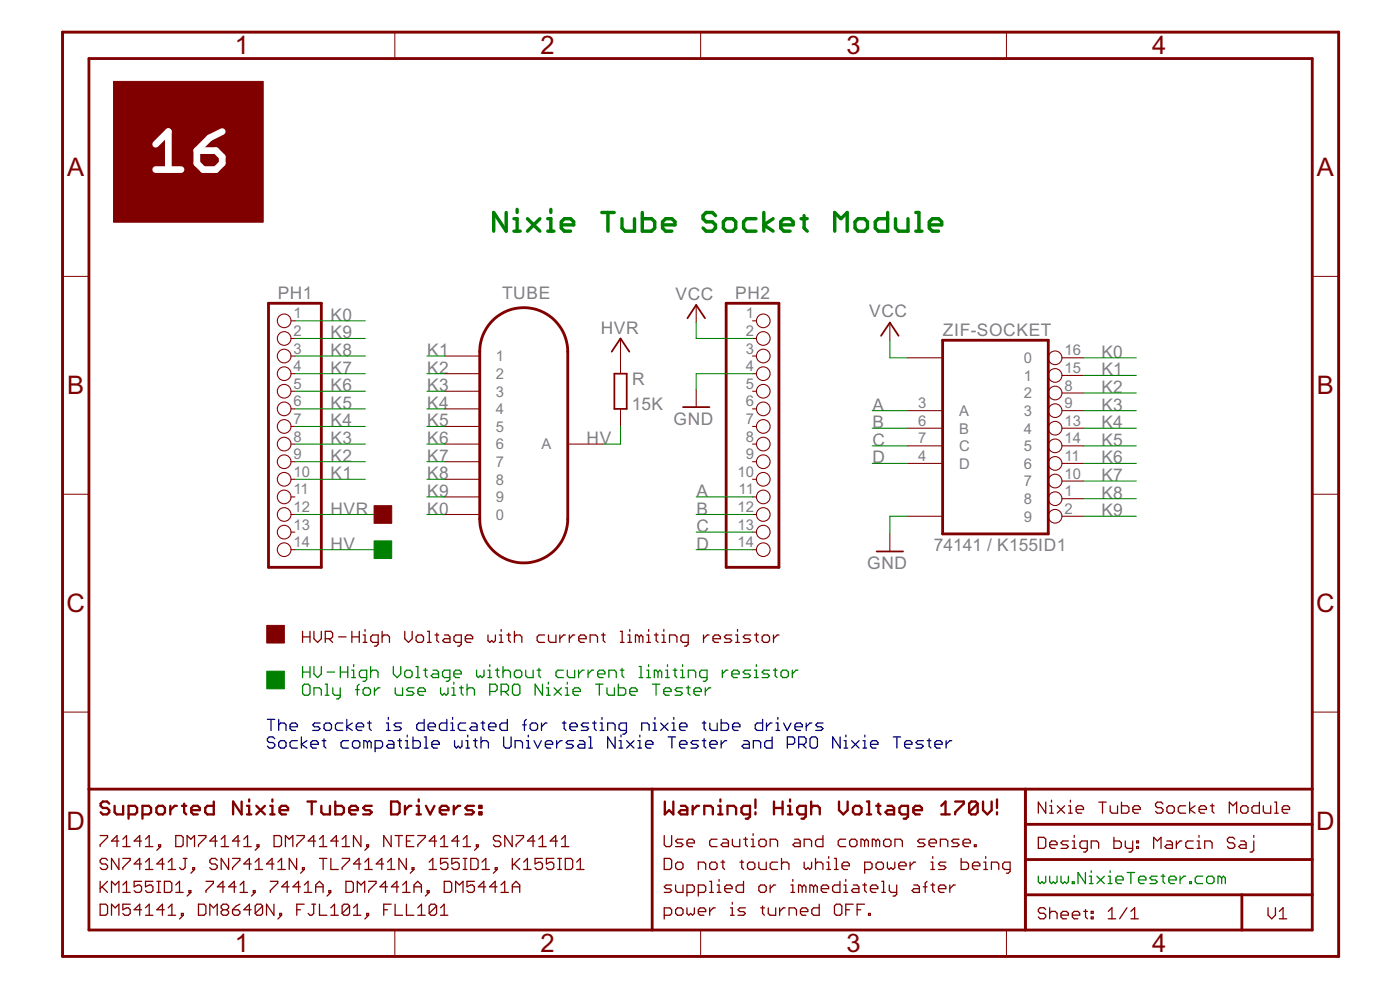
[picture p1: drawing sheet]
<svg xmlns="http://www.w3.org/2000/svg" width="420mm" height="297mm" viewBox="0 0 420 297" stroke-linecap="round" stroke-linejoin="round" font-family="sans-serif">
<defs><g id="words">
<g font-size="8.6" fill="#800000">
<text x="70.5" y="16.3">1</text>
<text x="162.3" y="16.3">2</text>
<text x="254" y="16.3">3</text>
<text x="345.8" y="16.3">4</text>
<text x="20.2" y="53">A</text>
<text x="395.2" y="53">A</text>
<text x="20.2" y="118.3">B</text>
<text x="395.2" y="118.3">B</text>
<text x="20" y="183.7">C</text>
<text x="395" y="183.7">C</text>
<text x="20" y="249.1">D</text>
<text x="395" y="249.1">D</text>
<text x="70.5" y="285.7">1</text>
<text x="162.3" y="285.7">2</text>
<text x="254" y="285.7">3</text>
<text x="345.8" y="285.7">4</text>
</g>
<g font-size="5.8" fill="#808080">
<text x="83.3" y="89.7">PH1</text>
<text x="150.7" y="89.7">TUBE</text>
<text x="202.7" y="89.9">VCC</text>
<text x="220.7" y="89.7">PH2</text>
<text x="260.8" y="95.2">VCC</text>
<text x="99.2" y="101.5">K9</text>
<text x="99.2" y="96.3">K0</text>
<text x="180.3" y="100.2">HVR</text>
<text x="283" y="100.8">ZIF-SOCKET</text>
<text x="99.2" y="106.8">K8</text>
<text x="128.2" y="106.8">K1</text>
<text x="330.5" y="107.4">K0</text>
<text x="99.2" y="112.1">K7</text>
<text x="128.2" y="112.1">K2</text>
<text x="330.5" y="112.6">K1</text>
<text x="99.2" y="117.4">K6</text>
<text x="128.2" y="117.4">K3</text>
<text x="189.8" y="115.6">R</text>
<text x="330.5" y="117.9">K2</text>
<text x="99.2" y="122.7">K5</text>
<text x="128.2" y="122.7">K4</text>
<text x="189.7" y="122.9">15K</text>
<text x="261.9" y="123.2">A</text>
<text x="330.5" y="123.2">K3</text>
<text x="99.2" y="128">K4</text>
<text x="128.2" y="128">K5</text>
<text x="202.1" y="127.4">GND</text>
<text x="261.9" y="128.5">B</text>
<text x="330.5" y="128.5">K4</text>
<text x="99.2" y="133.2">K3</text>
<text x="128.2" y="133.2">K6</text>
<text x="176" y="133.2">HV</text>
<text x="261.9" y="133.8">C</text>
<text x="330.5" y="133.8">K5</text>
<text x="99.2" y="143.8">K1</text>
<text x="99.2" y="138.5">K2</text>
<text x="128.2" y="138.5">K7</text>
<text x="128.2" y="143.8">K8</text>
<text x="261.9" y="139.1">D</text>
<text x="330.5" y="139.1">K6</text>
<text x="128.2" y="149.1">K9</text>
<text x="209" y="149.1">A</text>
<text x="330.5" y="144.3">K7</text>
<text x="330.5" y="149.6">K8</text>
<text x="99.2" y="154.4">HVR</text>
<text x="128.2" y="154.4">K0</text>
<text x="209" y="154.4">B</text>
<text x="330.5" y="154.9">K9</text>
<text x="209" y="159.7">C</text>
<text x="99.2" y="164.9">HV</text>
<text x="209" y="164.9">D</text>
<text x="280.3" y="165.5">74141 / K155ID1</text>
<text x="260.3" y="170.7">GND</text>
</g>
<g font-size="5" fill="#808080">
<text x="88.1" y="95.5">1</text>
<text x="223.8" y="95.5">1</text>
<text x="88.1" y="100.8">2</text>
<text x="223.8" y="100.8">2</text>
<text x="88.1" y="106.1">3</text>
<text x="223.8" y="106.1">3</text>
<text x="319.5" y="106.6">16</text>
<text x="88.1" y="111.4">4</text>
<text x="148.8" y="108.4">1</text>
<text x="148.8" y="113.7">2</text>
<text x="223.8" y="111.4">4</text>
<text x="307.3" y="109">0</text>
<text x="319.5" y="111.9">15</text>
<text x="88.1" y="116.7">5</text>
<text x="148.8" y="119">3</text>
<text x="223.8" y="116.7">5</text>
<text x="307.3" y="114.2">1</text>
<text x="307.3" y="119.5">2</text>
<text x="319.5" y="117.2">8</text>
<text x="88.1" y="121.9">6</text>
<text x="148.8" y="124.3">4</text>
<text x="223.8" y="121.9">6</text>
<text x="275.6" y="122.5">3</text>
<text x="287.8" y="124.8">A</text>
<text x="307.3" y="124.8">3</text>
<text x="319.5" y="122.5">9</text>
<text x="88.1" y="127.2">7</text>
<text x="148.8" y="129.5">5</text>
<text x="223.8" y="127.2">7</text>
<text x="275.6" y="127.7">6</text>
<text x="287.8" y="130.1">B</text>
<text x="307.3" y="130.1">4</text>
<text x="319.5" y="127.7">13</text>
<text x="88.1" y="132.5">8</text>
<text x="88.1" y="137.8">9</text>
<text x="148.8" y="134.8">6</text>
<text x="162.5" y="134.8">A</text>
<text x="223.8" y="132.5">8</text>
<text x="223.8" y="137.8">9</text>
<text x="275.6" y="133">7</text>
<text x="287.8" y="135.4">C</text>
<text x="307.3" y="135.4">5</text>
<text x="319.5" y="133">14</text>
<text x="88.1" y="143.1">10</text>
<text x="148.8" y="140.1">7</text>
<text x="221.3" y="143.1">10</text>
<text x="275.6" y="138.3">4</text>
<text x="287.8" y="140.6">D</text>
<text x="307.3" y="140.6">6</text>
<text x="319.5" y="138.3">11</text>
<text x="319.5" y="143.6">10</text>
<text x="88.1" y="148.4">11</text>
<text x="148.8" y="145.4">8</text>
<text x="221.7" y="148.4">11</text>
<text x="307.3" y="145.9">7</text>
<text x="319.5" y="148.9">1</text>
<text x="88.1" y="153.6">12</text>
<text x="148.8" y="156">0</text>
<text x="148.8" y="150.7">9</text>
<text x="221.3" y="153.6">12</text>
<text x="307.3" y="151.2">8</text>
<text x="319.5" y="154.2">2</text>
<text x="88.1" y="158.9">13</text>
<text x="221.3" y="158.9">13</text>
<text x="307.3" y="156.5">9</text>
<text x="88.1" y="164.2">14</text>
<text x="221.3" y="164.2">14</text>
</g>
</g></defs>
<g fill="#800000" stroke="#800000" stroke-width=".3">
<path d="M112.3 151.7h5.3v5.3h-5.3z"/>
<path d="M80.1 187.6h5.2v5.3h-5.2z"/>
<path d="M34.1 24.4h44.9v42.3h-44.9z"/>
</g>
<g fill="none" stroke="#800000" stroke-width=".38">
<path d="M90.8 189.4v3.3M90.8 191.1h2.2M93 189.4v3.3M94.2 189.4v2.2l1.1 1.1 1.1-1.1v-2.2M97.6 191.6h1.7l.5-.5v-1.1l-.5-.6h-1.7v3.3M98.7 191.6l1.1 1.1M101.6 191.1h2.2M105.6 191.1h2.2M105.6 189.4v3.3M107.8 189.4v3.3M109 190.5h.6v2.2M109 192.7h1.1"/>
<path d="M109.6 188.9v.5M113.5 192.7h-1.7l-.5-.5v-1.1l.5-.6h1.7v2.8l-.6 .6h-.5M114.7 191.1l.5-.6h1.1l.6 .6v1.6M114.7 189.4v3.3M121.5 189.4v2.2l1.1 1.1 1.1-1.1v-2.2M125.4 190.5h1.2l.5 .6v1.1l-.5 .5h-1.2l-.5-.5v-1.1zM128.3 189.4h.5v3.3M128.3 192.7h1.1M130.6 190.5h1.1M131.1 190v2.2l.6 .5M133.4 190.5h1.1l.5 .6v1.6h-1.6l-.6-.5 .6-.6h1.6M138.5 192.7h-1.7l-.6-.5v-1.1l.6-.6h1.7v2.8l-.6 .6h-.5"/>
<path d="M139.6 191.6h2.3v-.5l-.6-.6h-1.1l-.6 .6v1.1l.6 .5h1.1M146.5 190.5v1.7l.5 .5 .6-.5 .5 .5 .6-.5v-1.7M149.9 190.5h.5v2.2M149.9 192.7h1.1M150.4 188.9v.5M152.1 190.5h1.1M152.7 190v2.2l.5 .5M154.4 191.1l.5-.6h1.2l.5 .6v1.6M154.4 189.4v3.3M163.4 190.5h-1.6l-.6 .6v1.1l.6 .5h1.6M164.6 190.5v1.7l.6 .5h1.6v-2.2M168 190.5v2.2"/>
<path d="M169.7 190.5h-.6l-1.1 1.1M170.9 190.5v2.2M172.5 190.5h-.5l-1.1 1.1M173.7 191.6h2.2v-.5l-.6-.6h-1.1l-.5 .6v1.1l.5 .5h1.1M177.1 192.7v-2.2h1.7l.5 .6v1.6M180.5 190.5h1.1M181.1 190v2.2l.5 .5M186.2 189.4h.5v3.3M186.2 192.7h1.1M188.4 190.5h.6v2.2M188.4 192.7h1.1M189 188.9v.5"/>
<path d="M191.8 191.1l-.5-.6h-.6v2.2M191.8 191.1v1.6M191.8 191.1l.6-.6 .5 .6v1.6M194.1 190.5h.6v2.2M194.1 192.7h1.1M194.7 188.9v.5M196.4 190.5h1.1M196.9 190v2.2l.6 .5M198.6 190.5h.6v2.2M198.6 192.7h1.2M199.2 188.9v.5M200.9 192.7v-2.2h1.7l.6 .6v1.6"/>
<path d="M206.5 192.7h-1.6l-.6-.5v-1.1l.6-.6h1.6v2.8l-.5 .6h-.6M211.1 190.5v2.2M212.8 190.5h-.5l-1.2 1.1M214 191.6h2.2v-.5l-.6-.6h-1.1l-.5 .6v1.1l.5 .5h1.1M219.6 190.5h-1.7l-.5 .6 .5 .5h1.2l.5 .6-.5 .5h-1.7M220.8 190.5h.5v2.2M220.8 192.7h1.1M221.3 188.9v.5M225.3 190.5h-1.7l-.5 .6 .5 .5h1.1l.6 .6-.6 .5h-1.6M226.5 190.5h1.1M227 190v2.2l.6 .5M228.7 191.1l.6-.6h1.1l.5 .6v1.1l-.5 .5h-1.1l-.6-.5z"/>
<path d="M232.1 190.5v2.2M233.8 190.5h-.5l-1.2 1.1M30.1 250.7h2.2v.5l-2.2 2.3v.5M32.3 258.1l-.6-.5h-1.1l-.5 .5v.6l.5 .5h1.1l.6 .6v.5l-.6 .6h-1.1l-.5-.6M35.7 252.3h-2.2l1.6-1.6v3.3M35.7 257.6v3.3l-2.2-3.3v3.3M36.9 254h2.2M36.9 257.6h2.2v.5l-2.2 2.2v.6M36.9 251.8l1.1-1.1v3.3M42.5 252.3h-2.2l1.6-1.6v3.3M42.5 259.2h-2.2l1.6-1.6v3.3M43.7 254h2.2"/>
<path d="M43.7 251.8l1.1-1.1v3.3M43.7 258.7l1.1-1.1v3.3M47.6 253.5h.6v.5h-.6zM48.2 254l-1.1 1.1M49.3 259.2h-2.2l1.6-1.6v3.3M50.5 258.7l1.1-1.1v3.3M52.7 250.7h1.7l.6 .5v2.3l-.6 .5h-1.7zM55 257.6h1.1M55.6 257.6v2.7l-.6 .6h-.6l-.5-.6M56.2 254v-3.3l1.1 1.1 1.1-1.1v3.3M59.6 250.7h2.2v.5l-2.2 2.3v.5M65.2 252.3h-2.2l1.6-1.6v3.3"/>
<path d="M65.2 258.1l-.6-.5h-1.1l-.5 .5v.6l.5 .5h1.1l.6 .6v.5l-.6 .6h-1.1l-.5-.6M66.4 254h2.2M66.4 251.8l1.1-1.1v3.3M68.6 257.6v3.3l-2.2-3.3v3.3M69.8 257.6h2.2v.5l-2.2 2.2v.6M72 252.3h-2.2l1.6-1.6v3.3M73.2 254h2.2M73.2 251.8l1.1-1.1v3.3M75.4 259.2h-2.2l1.6-1.6v3.3M76.6 258.7l1.1-1.1v3.3M77.1 253.5h.6v.5h-.6zM77.7 254l-1.1 1.1"/>
<path d="M82.2 259.2h-2.2l1.7-1.6v3.3M82.3 250.7h1.6l.6 .5v2.3l-.6 .5h-1.6zM83.4 258.7l1.1-1.1v3.3M85.7 254v-3.3l1.1 1.1 1.1-1.1v3.3M89 257.6v3.3l-2.2-3.3v3.3M89.1 250.7h2.2v.5l-2.2 2.3v.5M94.7 252.3h-2.2l1.6-1.6v3.3M95.9 254h2.2M95.9 257.6h2.2M95.9 251.8l1.1-1.1v3.3M97 257.6v3.3M99.3 257.6v3.3h2.2"/>
<path d="M101.5 252.3h-2.2l1.6-1.6v3.3M102.7 254h2.2M102.7 257.6h2.2v.5l-2.2 2.2v.6M102.7 251.8l1.1-1.1v3.3M108.3 250.7v3.3l-2.2-3.3v3.3M108.3 259.2h-2.2l1.7-1.6v3.3M109.5 258.7l1.1-1.1v3.3M110 253.5h.6v.5h-.6zM110.6 254l-1.1 1.1M115.1 259.2h-2.2l1.7-1.6v3.3M116.3 258.7l1.1-1.1v3.3M117.4 250.7v3.3l-2.2-3.3v3.3"/>
<path d="M118.6 250.7h2.2M119.7 250.7v3.3M121.9 257.6v3.3l-2.2-3.3v3.3M122 252.3h1.1M124.2 250.7h-2.2v3.3h2.2M125.4 250.7h2.2v.5l-2.2 2.3v.5M128.8 258.7l1.1-1.1v3.3M131 252.3h-2.2l1.7-1.6v3.3M132.2 254h2.2M132.2 251.8l1.1-1.1v3.3M134.4 257.6h-2.2v1.6l1.1-.5h.6l.5 .5v1.1l-.5 .6h-1.1l-.6-.6M137.8 252.3h-2.2l1.7-1.6v3.3"/>
<path d="M137.8 257.6h-2.2v1.6l1.1-.5h.6l.5 .5v1.1l-.5 .6h-1.1l-.6-.6M139 254h2.2M139 257.6h1.1M139 251.8l1.1-1.1v3.3M139.6 257.6v3.3M141.3 257.6h1.6l.6 .5v2.2l-.6 .6h-1.6zM143 253.5h.5v.5h-.5zM143.5 254l-1.1 1.1M144.7 258.7l1.1-1.1v3.3M150.3 251.2l-.5-.5h-1.2l-.5 .5v.6l.5 .5h1.2l.5 .6v.6l-.5 .5h-1.2l-.5-.5M153.7 250.7v3.3l-2.2-3.3v3.3M153.8 257.6v3.3"/>
<path d="M154.3 259.2l1.7 1.7M154.9 250.7h2.2v.5l-2.2 2.3v.5M156 257.6l-2.2 2.2M157.2 258.7l1.1-1.1v3.3M160.5 252.3h-2.2l1.7-1.6v3.3M161.7 254h2.2M161.7 251.8l1.1-1.1v3.3M162.8 257.6h-2.2v1.6l1.1-.5h.5l.6 .5v1.1l-.6 .6h-1.1l-.5-.6M166.2 257.6h-2.2v1.6l1.1-.5h.6l.5 .5v1.1l-.5 .6h-1.2l-.5-.6M167.3 252.3h-2.2l1.7-1.6v3.3M167.4 257.6h1.1M167.9 257.6v3.3"/>
<path d="M168.5 254h2.2M168.5 251.8l1.1-1.1v3.3M169.7 257.6h1.6l.6 .5v2.2l-.6 .6h-1.6zM173.1 258.7l1.1-1.1v3.3M199.3 250.7v2.8l.6 .5h1.1l.6-.5v-2.8M199.3 257.6h1.7l.6 .5v2.2l-.6 .6h-1.7zM202.8 259.2l.5-.5h1.1l.6 .5v1.1l-.6 .6h-1.1l-.5-.6zM205 251.8h-1.7l-.5 .5 .5 .6h1.1l.6 .6-.6 .5h-1.6M206.2 252.9h2.2v-.6l-.6-.5h-1.1l-.5 .5v1.2l.5 .5h1.1M213 259.2l.5-.5h1.2l.5 .5v1.1l-.5 .6h-1.2l-.5-.6zM215.2 251.8h-1.7l-.5 .5v1.2l.5 .5h1.7M216.4 258.7h1.1"/>
<path d="M216.9 251.8h1.1l.6 .5v1.7h-1.7l-.5-.5 .5-.6h1.7M216.9 258.1v2.2l.6 .6M219.8 251.8v1.7l.5 .5h1.7v-2.2M222.1 258.7h1.1M222.6 258.1v2.2l.6 .6M223.2 251.8h1.1M223.8 251.2v2.3l.5 .5M224.3 259.2l.6-.5h1.1l.5 .5v1.1l-.5 .6h-1.1l-.6-.6zM225.5 254h1.1M225.5 251.8h.5v2.2M226 250.1v.6M227.7 252.3l.6-.5h1.1l.6 .5v1.2l-.6 .5h-1.1l-.6-.5z"/>
<path d="M227.7 258.7v1.6l.6 .6h1.7v-2.2M231.1 254v-2.2h1.7l.6 .5v1.7M233.4 258.7h-1.7l-.6 .5v1.1l.6 .6h1.7M234.5 259.2l.6-.5h1.1l.6 .5v1.7M234.5 257.6v3.3M238.5 251.8h1.1l.6 .5v1.7h-1.7l-.5-.5 .5-.6h1.7M241.3 254v-2.2h1.7l.6 .5v1.7M241.3 258.7v1.6l.6 .6 .6-.6 .5 .6 .6-.6v-1.6M244.8 259.2l.5-.5h1.1l.6 .5v1.7M244.8 257.6v3.3M247 250.7v3.3h-1.7l-.5-.5v-1.2l.5-.5h1.7M248.2 258.7h.5v2.2"/>
<path d="M248.7 257v.6M250.4 257.6h.6v3.3M252.7 259.8h2.2v-.6l-.5-.5h-1.1l-.6 .5v1.1l.6 .6h1.1M253.8 251.8h-1.7l-.5 .5v1.2l.5 .5h1.7M255 252.3l.5-.5h1.1l.6 .5v1.2l-.6 .5h-1.1l-.5-.5zM259.5 252.3l-.6-.5h-.5v2.2M259.5 252.3v1.7M259.5 252.3l.5-.5 .6 .5v1.7M262.9 252.3l-.6-.5h-.5v2.2M262.9 252.3v1.7M262.9 252.3l.5-.5 .6 .5v1.7M263.5 258.7h1.1l.5 .5v1.1l-.5 .6h-1.1l-.6-.6v-1.1z"/>
<path d="M265.2 252.3l.5-.5h1.1l.6 .5v1.2l-.6 .5h-1.1l-.5-.5zM266.3 258.7v1.6l.6 .6 .5-.6 .6 .6 .5-.6v-1.6M268.6 254v-2.2h1.7l.5 .5v1.7M269.7 259.8h2.2v-.6l-.5-.5h-1.1l-.6 .5v1.1l.6 .6h1.1M273.1 258.7v2.2M274.8 258.7h-.6l-1.1 1.1M277.6 251.8h-1.7l-.5 .5 .5 .6h1.2l.5 .6-.5 .5h-1.7M278.8 252.9h2.2v-.6l-.5-.5h-1.1l-.6 .5v1.2l.6 .5h1.1M279.4 258.7h.5v2.2M279.9 257v.6M282.2 254v-2.2h1.7l.5 .5v1.7M283.9 258.7h-1.7l-.6 .5 .6 .6h1.1l.6 .5-.6 .6h-1.7"/>
<path d="M287.8 251.8h-1.6l-.6 .5 .6 .6h1.1l.5 .6-.5 .5h-1.7M288.5 257.6v3.3h1.6l.6-.6v-1.1l-.6-.5h-1.6M289 252.9h2.2v-.6l-.5-.5h-1.1l-.6 .5v1.2l.6 .5h1.1M291.8 259.8h2.3v-.6l-.6-.5h-1.1l-.6 .5v1.1l.6 .6h1.1M292.4 253.5h.6v.5h-.6zM295.3 258.7h.5v2.2M295.8 257v.6M311.6 251.2h1.7l.5 .6v2.2l-.5 .6h-1.7zM313.8 240.7v3.3l-2.2-3.3v3.3M315 241.8h.6v2.2M315 244h1.1M315 253.4h2.2v-.5l-.5-.6h-1.1l-.6 .6v1.1l.6 .6h1.1"/>
<path d="M315.6 240.1v.6M317.3 241.8l2.2 2.2M319.5 241.8l-2.2 2.2M320.6 252.3h-1.6l-.6 .6 .6 .5h1.1l.5 .6-.5 .6h-1.7M320.7 241.8h.5v2.2M320.7 244h1.1M321.2 240.1v.6M321.8 254.6h1.1M321.8 252.3h.6v2.3M322.4 250.7v.5M323 242.9h2.2v-.6l-.6-.5h-1.1l-.5 .5v1.1l.5 .6h1.1M326.3 254.6h-1.6l-.6-.6v-1.1l.6-.6h1.6v2.8l-.5 .6h-.6"/>
<path d="M327.5 254.6v-2.3h1.7l.5 .6v1.7M329.8 240.7h2.2M330.9 240.7v3.3M333.2 241.8v1.6l.5 .6h1.7v-2.2M334.3 251.2v3.4h1.7l.5-.6v-1.1l-.5-.6h-1.7M336.6 240.7v3.3h1.6l.6-.6v-1.1l-.6-.5h-1.6M337.7 252.3v1.7l.6 .6h1.6M339.9 252.3v2.8l-.5 .6h-.6M340 242.9h2.2v-.6l-.5-.5h-1.2l-.5 .5v1.1l.5 .6h1.2M341.1 254h.6v.6h-.6zM341.1 252.3h.6v.6h-.6zM346.2 254.6v-3.4l1.1 1.1 1.1-1.1v3.4"/>
<path d="M349 241.2l-.5-.5h-1.2l-.5 .5v.6l.5 .5h1.2l.5 .6v.5l-.5 .6h-1.2l-.5-.6M350.2 252.3h1.1l.6 .6v1.7h-1.7l-.6-.6 .6-.6h1.7M350.8 241.8h1.1l.5 .5v1.1l-.5 .6h-1.1l-.6-.6v-1.1zM353 252.3v2.3M354.7 252.3h-.6l-1.1 1.1M355.8 241.8h-1.6l-.6 .5v1.1l.6 .6h1.6M357 240.7v3.3M358.1 252.3h-1.7l-.5 .6v1.1l.5 .6h1.7M358.7 241.8l-1.7 1.1 1.7 1.1M359.3 252.3h.5v2.3M359.3 254.6h1.1M359.8 250.7v.5"/>
<path d="M359.9 242.9h2.2v-.6l-.6-.5h-1.1l-.5 .5v1.1l.5 .6h1.1M361.5 254.6v-2.3h1.7l.6 .6v1.7M363.2 241.8h1.2M363.8 241.2v2.2l.6 .6M368.9 244v-3.3l1.1 1.1 1.1-1.1v3.3M370.6 251.8l-.6-.6h-1.1l-.5 .6v.5l.5 .6h1.1l.6 .5v.6l-.6 .6h-1.1l-.5-.6M372.3 242.3l.6-.5h1.1l.5 .5v1.1l-.5 .6h-1.1l-.6-.6zM372.3 252.3h1.1l.6 .6v1.7h-1.7l-.5-.6 .5-.6h1.7M376.3 252.3v2.8l-.6 .6h-.5M376.3 250.7v.5M378 240.7v3.3h-1.7l-.6-.6v-1.1l.6-.5h1.7M379.1 241.8v1.6l.6 .6h1.7v-2.2"/>
<path d="M382.5 244h1.1M382.5 240.7h.6v3.3M384.8 242.9h2.2v-.6l-.5-.5h-1.1l-.6 .5v1.1l.6 .6h1.1M30.1 271.3h1.6l.6 .5v2.3l-.6 .5h-1.6zM30.1 264.4v3.4M30.6 266.1l1.7 1.7M32.3 264.4l-2.2 2.2M33.5 267.8v-3.4l1.1 1.1 1.1-1.1v3.4M33.5 274.6v-3.3l1.1 1.1 1.1-1.1v3.3M36.9 267.8h2.2M36.9 265.5l1.1-1.1v3.4M39.1 271.3h-2.2v1.7l1.1-.6h.5l.6 .6v1.1l-.6 .5h-1.1l-.5-.5"/>
<path d="M42.5 264.4h-2.2v1.7l1.1-.6h.5l.6 .6v1.1l-.6 .6h-1.1l-.5-.6M42.5 273h-2.2l1.6-1.7v3.3M43.7 260.9h2.2M43.7 274.6h2.2M43.7 272.4l1.1-1.1v3.3M45.9 264.4h-2.2v1.7l1.1-.6h.5l.6 .6v1.1l-.6 .6h-1.1l-.5-.6M47.1 267.8h1.1M47.1 264.4h1.1M47.6 264.4v3.4M49.3 273h-2.2l1.6-1.7v3.3M49.3 264.4h1.7l.6 .6v2.2l-.6 .6h-1.7zM50.5 260.9h2.2"/>
<path d="M50.5 274.6h2.2M50.5 272.4l1.1-1.1v3.3M52.7 267.8h2.3M52.7 265.5l1.2-1.1v3.4M54.4 274.1h.6v.5h-.6zM55 274.6l-1.1 1.1M56.7 267.2h.6v.6h-.6zM57.3 267.8l-1.1 1.1M57.8 260.3h.6v.6h-.6zM58.4 260.9l-1.1 1.1M59.6 271.3h1.6l.6 .5v2.3l-.6 .5h-1.6zM61.8 264.4h2.3v.6l-2.3 2.2v.6"/>
<path d="M63 274.6v-3.3l1.1 1.1 1.1-1.1v3.3M66.9 273l-.5 .5v.6l.5 .5h1.1l.6-.5v-.6l-.6-.5M66.9 273l-.5-.6v-.6l.5-.5h1.1l.6 .5v.6l-.6 .6M66.9 273h1.1M67.5 266.1h-2.3l1.7-1.7v3.4M69.8 273h1.6l.6 .5v.6l-.6 .5h-1.1l-.5-.5zM70.9 266.1h-2.3l1.7-1.7v3.4M72 271.3l-1.1 .5-1.1 1.2M72.1 267.8h2.2M72.1 265.5l1.1-1.1v3.4M75.4 273h-2.2l1.6-1.7v3.3M76 267.2h.6v.6h-.6z"/>
<path d="M76.6 267.8l-1.1 1.1M76.6 260.9h2.2M78.8 271.8v2.3l-.5 .5h-1.2l-.5-.5M78.8 271.8l-.5-.5h-1.2l-.5 .5v2.3M78.8 271.8l-2.2 2.3M81.1 264.4h2.3v.6l-2.3 2.2v.6M82.2 271.3v3.3l-2.2-3.3v3.3M83.4 260.9h2.2M83.9 274.1h.6v.5h-.6zM84.5 274.6l-1.1 1.1M86.7 266.1h-2.2l1.7-1.7v3.4M89.1 273h1.1"/>
<path d="M90.1 266.1h-2.2l1.7-1.7v3.4M90.8 260.3h.5v.6h-.5zM91.3 271.3h-2.2v3.3M91.3 260.9l-1.1 1.1M91.3 267.8h2.3M91.3 265.5l1.2-1.1v3.4M93.6 271.3h1.1M94.1 271.3v2.8l-.5 .5h-.6l-.5-.5M94.7 266.1h2.3M94.7 267.8v-2.3l1.2-1.1 1.1 1.1v2.3M95.9 271.3v3.3h2.2M98.7 267.2h.6v.6h-.6z"/>
<path d="M99.3 267.8l-1.2 1.1M99.3 274.6h2.2M99.3 272.4l1.1-1.1v3.3M103.8 264.4h1.7l.5 .6v2.2l-.5 .6h-1.7zM104.9 271.8v2.3l-.5 .5h-1.1l-.6-.5M104.9 271.8l-.5-.5h-1.1l-.6 .5v2.3M104.9 271.8l-2.2 2.3M106.1 274.6h2.2M106.1 272.4l1.1-1.1v3.3M107.2 267.8v-3.4l1.1 1.1 1.2-1.1v3.4M109.5 260.9h2.2M110 274.1h.6v.5h-.6z"/>
<path d="M110.6 274.6l-1.1 1.1M110.6 264.4h2.3v.6l-2.3 2.2v.6M115.2 273h1.1M116.3 266.1h-2.3l1.7-1.7v3.4M116.3 260.9h2.2M117.4 271.3h-2.2v3.3M118.6 271.3v3.3h2.2M119.7 266.1h-2.2l1.6-1.7v3.4M120.8 267.8h2.3M120.8 265.5l1.2-1.1v3.4M122 271.3v3.3h2.2M123.7 260.3h.5v.6h-.5z"/>
<path d="M124.2 260.9l-1.1 1.1M124.2 266.1h2.3M124.2 267.8v-2.3l1.2-1.1 1.1 1.1v2.3M125.4 274.6h2.2M125.4 272.4l1.1-1.1v3.3M128.2 267.2h.6v.6h-.6zM128.8 267.8l-1.1 1.1M128.8 260.9h2.2M131 271.8v2.3l-.5 .5h-1.2l-.5-.5M131 271.8l-.5-.5h-1.2l-.5 .5v2.3M131 271.8l-2.2 2.3M132.2 274.6h2.2"/>
<path d="M132.2 272.4l1.1-1.1v3.3M133.3 264.4h1.7l.6 .6v2.2l-.6 .6h-1.7zM136.7 267.8v-3.4l1.2 1.1 1.1-1.1v3.4M139 260.9h1.1M142.4 264.4h-2.3v1.7l1.1-.6h.6l.6 .6v1.1l-.6 .6h-1.1l-.6-.6M144.7 260.9h2.2M145.8 266.1h-2.2l1.6-1.7v3.4M148.6 260.3h.6v.6h-.6zM149.2 266.1h-2.2l1.6-1.7v3.4M149.2 260.9l-1.1 1.1M150.3 267.8h2.3M150.3 265.5l1.2-1.1v3.4"/>
<path d="M153.8 266.1h2.2M153.8 267.8v-2.3l1.1-1.1 1.1 1.1v2.3M157.2 260.9h2.2M167.4 260.9h1.1M173.1 260.9h2.2M199.3 274.6h1.7l.6-.5v-1.1l-.6-.6h-1.7v3.3M201.6 265.5h-1.7l-.6 .6 .6 .5h1.1l.6 .6-.6 .6h-1.7M202.8 265.5v1.7l.5 .6h1.7v-2.3M203.3 272.4h1.1l.6 .6v1.1l-.6 .5h-1.1l-.5-.5v-1.1zM206.2 267.8h1.6l.6-.6v-1.1l-.6-.6h-1.6v3.4M206.2 272.4v1.7l.5 .5 .6-.5 .5 .5 .6-.5v-1.7M209.6 260.9v-2.2h1.6l.6 .5v1.7"/>
<path d="M209.6 267.8h1.6l.6-.6v-1.1l-.6-.6h-1.6v3.4M209.6 273.5h2.2v-.5l-.6-.6h-1.1l-.5 .6v1.1l.5 .5h1.1M213 272.4v2.2M213 267.8h1.1M213 264.4h.5v3.4M214.7 272.4h-.6l-1.1 1.1M215.2 267.8h1.2M215.2 265.5h.6v2.3M215.8 263.9v.5M217.5 266.6h2.2v-.5l-.5-.6h-1.1l-.6 .6v1.1l.6 .6h1.1M219.2 272.4h.6v2.2M219.2 274.6h1.1"/>
<path d="M219.8 270.7v.6M223.1 264.4v3.4h-1.6l-.6-.6v-1.1l.6-.6h1.6M223.7 272.4h-1.7l-.5 .6 .5 .5h1.2l.5 .6-.5 .5h-1.7M227.7 266.1l.6-.6h1.1l.6 .6v1.1l-.6 .6h-1.1l-.6-.6zM228.3 272.4h1.1M228.9 271.8v2.3l.5 .5M230.6 272.4v1.7l.5 .5h1.7v-2.2M231.1 265.5v2.3M232.8 265.5h-.6l-1.1 1.1M234 272.4v2.2M235.6 272.4h-.5l-1.1 1.1M236.8 274.6v-2.2h1.7l.5 .6v1.6"/>
<path d="M237.4 267.8h1.1M237.4 265.5h.5v2.3M237.9 263.9v.5M240.2 273.5h2.2v-.5l-.5-.6h-1.1l-.6 .6v1.1l.6 .5h1.1M240.7 266.1l-.5-.6h-.6v2.3M240.7 266.1v1.7M240.7 266.1l.6-.6 .6 .6v1.7M244.2 266.1l-.6-.6h-.5v2.3M244.2 266.1v1.7M244.2 266.1l.5-.6 .6 .6v1.7M245.9 271.3v3.3h-1.7l-.6-.5v-1.1l.6-.6h1.7M246.5 266.6h2.2v-.5l-.6-.6h-1.1l-.5 .6v1.1l.5 .6h1.1"/>
<path d="M248.2 260.9h1.1M250.4 260.9h1.1M250.4 271.8l.6-.5h1.1l.5 .5v2.3l-.5 .5h-1.1l-.6-.5zM252.1 264.4v3.4h-1.7l-.5-.6v-1.1l.5-.6h1.7M253.3 267.8h1.1M253.3 265.5h.5v2.3M253.8 263.9v.5M253.8 273h1.2M256.1 271.3h-2.3v3.3M256.1 265.5h1.1l.6 .6v1.7h-1.7l-.6-.6 .6-.6h1.7M257.2 273h1.1M258.9 265.5h1.2"/>
<path d="M259.5 271.3h-2.3v3.3M259.5 260.9h1.7l.5-.6v-1.1l-.5-.5h-1.7v3.3M259.5 265v2.2l.6 .6M260.6 274.1h.6v.5h-.6zM261.2 266.6h2.2v-.5l-.5-.6h-1.1l-.6 .6v1.1l.6 .6h1.1M264.6 264.4h.6v3.4M264.6 267.8h1.1M266.9 265.5v1.7l.5 .6h1.7M269.1 265.5v2.8l-.6 .6h-.5M274.3 265.5h1.1l.5 .6v1.7h-1.6l-.6-.6 .6-.6h1.6M277.1 266.1h1.1M278.2 264.4l-.5 .6v2.8"/>
<path d="M279.4 260.9h1.1M279.4 265.5h1.1M279.9 265v2.2l.6 .6M281.6 266.6h2.3v-.5l-.6-.6h-1.1l-.6 .6v1.1l.6 .6h1.1M285.1 265.5v2.3M286.7 265.5h-.5l-1.1 1.1M295.3 260.9h1.1M297.5 260.9v-2.2h1.7l.5 .5v1.7M303.1 260.9h-1.6l-.6-.6v-1.1l.6-.5h1.6v2.8l-.5 .5h-.6M313.8 272.9l-.5-.5h-1.1l-.6 .5v.6l.6 .5h1.1l.5 .6v.5l-.5 .6h-1.1l-.6-.6M315 272.4v3.3M315 274l.6-.5h1.1l.5 .5v1.7"/>
<path d="M318.4 274.6h2.2v-.6l-.5-.5h-1.1l-.6 .5v1.1l.6 .6h1.1M321.8 274.6h2.2v-.6l-.5-.5h-1.1l-.6 .5v1.1l.6 .6h1.1M325.2 273.5h1.1M325.8 272.9v2.2l.5 .6M327.5 273.5h.6v.5h-.6zM327.5 275.1h.6v.6h-.6zM332.6 275.7h2.2M332.6 273.5l1.1-1.1v3.3M338.2 272.4l-2.2 3.3M339.4 275.7h2.2M339.4 273.5l1.1-1.1v3.3M380.6 272.4v2.2l1.1 1.1 1.1-1.1v-2.2"/>
<path d="M383.9 273.5l1.2-1.1v3.3M383.9 275.7h2.3"/>
</g>
<g fill="none" stroke="#800000" stroke-width=".85">
<path d="M18.8 9.6h383v277.4h-383zM26.7 17.6h367.1v261.4h-367.1zM80.6 91h15.8v79.2h-15.8zM147.8 96.2a13.2 13.2 0 0 1 14.4-2.9 13.2 13.2 0 0 1 8.2 12.2v50.2a13.2 13.2 0 0 1-13.2 13.2 13.2 13.2 0 0 1-13.2-13.2v-50.2a13.1 13.1 0 0 1 3.8-9.3zM217.9 91h15.9v79.2h-15.9zM282.9 102.1h31.7v58.1h-31.7zM26.7 236.8h367.1M195.7 236.8v42.2M307.7 236.8v42.2M307.7 247.3h86.1M307.7 257.9h86.1M307.7 268.5h86.1"/>
<path d="M372.7 268.5v10.5"/>
</g>
<g fill="none" stroke="#800000" stroke-width=".7">
<path d="M74.8 239.9v.6M81.7 239.9v.6M125.7 239.9v.6M216.2 239.9v.6M226.7 239.9v2.5M237.1 239.9v.6M299.2 239.9v2.5M32.8 241.1l-.7-.6h-1.2l-.7 .6v.7l.7 .6h1.2l.7 .7v.6l-.7 .6h-1.2l-.7-.6M34.4 241.8v1.9l.6 .6h2v-2.5M38.6 244.3h1.9l.6-.6v-1.3l-.6-.6h-1.9v3.8M42.8 244.3h1.9l.6-.6v-1.3l-.6-.6h-1.9v3.8M47.6 241.8h1.3l.6 .6v1.3l-.6 .6h-1.3l-.7-.6v-1.3z"/>
<path d="M51.1 241.8v2.5M53.1 241.8h-.7l-1.3 1.3M54.6 241.8h1.3M55.3 241.1v2.6l.6 .6M57.4 243.1h2.6v-.7l-.7-.6h-1.3l-.6 .6v1.3l.6 .6h1.3M64.2 240.5v3.8h-2l-.6-.6v-1.3l.6-.6h2M72.5 240.5v3.8l-2.5-3.8v3.8M74.1 241.8h.7v2.5M74.1 244.3h1.3M76.9 241.8l2.6 2.5M79.5 241.8l-2.6 2.5M81.1 241.8h.6v2.5"/>
<path d="M81.1 244.3h1.3M83.9 243.1h2.6v-.7l-.7-.6h-1.3l-.6 .6v1.3l.6 .6h1.3M92.3 240.5h2.5M93.6 240.5v3.8M96.4 241.8v1.9l.7 .6h1.9v-2.5M100.6 240.5v3.8h2l.6-.6v-1.3l-.6-.6h-2M104.8 243.1h2.6v-.7l-.7-.6h-1.2l-.7 .6v1.3l.7 .6h1.2M111.6 241.8h-2l-.6 .6 .6 .7h1.3l.7 .6-.7 .6h-1.9M117.4 240.5h1.9l.6 .6v2.6l-.6 .6h-1.9zM121.5 241.8v2.5M123.5 241.8h-.7l-1.3 1.3M125 241.8h.7v2.5"/>
<path d="M125 244.3h1.3M127.8 241.8l1.3 2.5 1.3-2.5M132 243.1h2.6v-.7l-.7-.6h-1.2l-.7 .6v1.3l.7 .6h1.2M136.2 241.8v2.5M138.1 241.8h-.6l-1.3 1.3M142.2 241.8h-1.9l-.6 .6 .6 .7h1.3l.6 .6-.6 .6h-1.9M143.8 241.8h.7v.6h-.7zM143.8 243.7h.7v.6h-.7zM199.5 240.5v3.8l1.3-1.2 1.3 1.2v-3.8M204.3 241.8h1.3l.7 .6v1.9h-2l-.6-.6 .6-.6h2M207.9 241.8v2.5M209.8 241.8h-.6l-1.3 1.3"/>
<path d="M211.4 244.3v-2.5h1.9l.6 .6v1.9M215.6 241.8h.6v2.5M215.6 244.3h1.2M218.3 244.3v-2.5h2l.6 .6v1.9M225.1 244.3h-1.9l-.7-.6v-1.3l.7-.6h1.9v3.2l-.6 .6h-.7M226.7 243.7v.6M232.3 240.5v3.8M232.3 242.4h2.6M234.9 240.5v3.8M236.5 241.8h.6v2.5M236.5 244.3h1.2M241.8 244.3h-1.9l-.7-.6v-1.3l.7-.6h1.9v3.2l-.6 .6h-.7"/>
<path d="M243.4 242.4l.7-.6h1.3l.6 .6v1.9M243.4 240.5v3.8M251.8 240.5v2.6l1.3 1.2 1.3-1.2v-2.6M256.6 241.8h1.3l.7 .6v1.3l-.7 .6h-1.3l-.6-.6v-1.3zM260.2 244.3h1.3M260.2 240.5h.6v3.8M263 241.8h1.2M263.6 241.1v2.6l.6 .6M266.4 241.8h1.3l.6 .6v1.9h-1.9l-.7-.6 .7-.6h1.9M272.5 244.3h-1.9l-.7-.6v-1.3l.7-.6h1.9v3.2l-.6 .6h-.7M274.1 243.1h2.6v-.7l-.7-.6h-1.2l-.7 .6v1.3l.7 .6h1.2M282.5 244.3h2.6"/>
<path d="M282.5 241.8l1.3-1.3v3.8M286.7 240.5h2.5v.6l-2.5 2.6v.6M293.4 241.1v2.6l-.6 .6h-1.3l-.6-.6M293.4 241.1l-.6-.6h-1.3l-.6 .6v2.6M293.4 241.1l-2.5 2.6M295 240.5v2.6l1.3 1.2 1.3-1.2v-2.6M299.2 243.7v.6"/>
</g>
<g fill="none" stroke="#800000" stroke-width=".32">
<path d="M87.3 96.3h1.2M208.9 91.5v5.3M225.8 96.3h1.2M267.1 96.8v5.3M87.3 101.6h1.2M87.3 106.8h1.2M87.3 112.1h1.2M87.3 117.4h1.2M133.4 106.8h10.6M133.4 112.1h10.6M133.4 117.4h10.6M186.2 101.6v10.5"/>
<path d="M208.9 116.9v5.3M225.8 101.6h1.2M225.8 106.8h1.2M225.8 112.1h1.2M225.8 117.4h1.2M272.3 107.4h10.6M318.7 107.4h6.5M318.7 112.6h6.5M318.7 117.9h6.5M87.3 122.7h1.2M87.3 128h1.2M87.3 133.2h1.2"/>
<path d="M87.3 138.5h1.2M133.4 122.7h10.6M133.4 128h10.6M133.4 133.2h10.6M133.4 138.5h10.6M170.4 133.2h10.6M186.2 122.7v5.3M225.8 122.7h1.2M225.8 128h1.2M225.8 133.2h1.2M225.8 138.5h1.2M272.3 123.2h10.6"/>
<path d="M272.3 128.5h10.6M272.3 133.8h10.6M272.3 139h10.6M318.7 123.2h6.5M318.7 128.5h6.5M318.7 133.8h6.5M318.7 139h6.5M87.3 143.8h1.2M87.3 149.1h1.2M87.3 154.4h1.2M87.3 159.7h1.2M133.4 143.8h10.6"/>
<path d="M133.4 149.1h10.6M133.4 154.4h10.6M225.8 143.8h1.2M225.8 149.1h1.2M225.8 154.4h1.2M225.8 159.7h1.2M272.3 154.9h10.6M318.7 154.9h6.5M318.7 144.3h6.5M318.7 149.6h6.5M87.3 164.9h1.2M225.8 164.9h1.2"/>
<path d="M267.1 160.2v5.3"/>
<circle cx="85.3" cy="96.3" r="2.05"/>
<circle cx="229.1" cy="96.3" r="2.05"/>
<circle cx="85.3" cy="112.1" r="2.05"/>
<circle cx="85.3" cy="117.4" r="2.05"/>
<circle cx="85.3" cy="101.6" r="2.05"/>
<circle cx="85.3" cy="106.8" r="2.05"/>
<circle cx="229.1" cy="112.1" r="2.05"/>
<circle cx="229.1" cy="101.6" r="2.05"/>
<circle cx="229.1" cy="106.8" r="2.05"/>
<circle cx="229.1" cy="117.4" r="2.05"/>
<circle cx="316.7" cy="107.4" r="2.05"/>
<circle cx="316.7" cy="117.9" r="2.05"/>
<circle cx="316.7" cy="112.6" r="2.05"/>
<circle cx="85.3" cy="138.5" r="2.05"/>
<circle cx="85.3" cy="133.2" r="2.05"/>
<circle cx="85.3" cy="122.7" r="2.05"/>
<circle cx="85.3" cy="128" r="2.05"/>
<circle cx="229.1" cy="138.5" r="2.05"/>
<circle cx="229.1" cy="122.7" r="2.05"/>
<circle cx="229.1" cy="133.2" r="2.05"/>
<circle cx="229.1" cy="128" r="2.05"/>
<circle cx="316.7" cy="128.5" r="2.05"/>
<circle cx="316.7" cy="133.8" r="2.05"/>
<circle cx="316.7" cy="123.2" r="2.05"/>
<circle cx="316.7" cy="139" r="2.05"/>
<circle cx="85.3" cy="154.4" r="2.05"/>
<circle cx="85.3" cy="159.7" r="2.05"/>
<circle cx="85.3" cy="143.8" r="2.05"/>
<circle cx="85.3" cy="149.1" r="2.05"/>
<circle cx="229.1" cy="143.8" r="2.05"/>
<circle cx="229.1" cy="159.7" r="2.05"/>
<circle cx="229.1" cy="154.4" r="2.05"/>
<circle cx="229.1" cy="149.1" r="2.05"/>
<circle cx="316.7" cy="149.6" r="2.05"/>
<circle cx="316.7" cy="154.9" r="2.05"/>
<circle cx="316.7" cy="144.3" r="2.05"/>
<circle cx="85.3" cy="164.9" r="2.05"/>
<circle cx="229.1" cy="164.9" r="2.05"/>
</g>
<path d="M206.3 95.5l2.6-4 2.7 4M183.6 105.5l2.6-3.9 2.7 3.9M184.4 112.1h3.7v10.6h-3.7zM264.4 100.8l2.7-4 2.6 4M205 122.2h7.9M263.1 165.5h7.9" fill="none" stroke="#800000" stroke-width=".53"/>
<g fill="none" stroke="#800000" stroke-width=".3">
<path d="M26.7 17.6h367.1v261.4h-367.1zM118.5 9.6v8M210.3 9.6v8M302 9.6v8M18.8 82.9h7.9M393.8 82.9h8M18.8 148.3h7.9M393.8 148.3h8M18.8 213.7h7.9M393.8 213.7h8M308 236.8v42.2M393.8 236.8h-198.1v42.2"/>
<path d="M308 257.9h85.8M308 247.3h85.8M118.5 279v8M210.3 279v8M302 279v8M308 268.5h85.8M372.7 268.5v10.5"/>
</g>
<path d="M18.8 9.6h383v277.4h-383z" fill="none" stroke="#800000" stroke-width=".63"/>
<g fill="none" stroke="#000080" stroke-width=".38">
<path d="M80.2 215.8h2.3M81.3 215.8v3.4M83.7 217.5l.5-.6h1.1l.6 .6v1.7M83.7 215.8v3.4M87 218.1h2.3v-.6l-.6-.6h-1.1l-.6 .6v1.1l.6 .6h1.1M96.1 216.9h-1.7l-.5 .6 .5 .6h1.1l.6 .5-.6 .6h-1.6M97.8 216.9h1.1l.6 .6v1.1l-.6 .6h-1.1l-.5-.6v-1.1zM102.9 216.9h-1.7l-.5 .6v1.1l.5 .6h1.7M104.1 215.8v3.4M105.7 216.9l-1.6 1.2 1.6 1.1M106.9 218.1h2.2v-.6l-.5-.6h-1.1l-.6 .6v1.1l.6 .6h1.1M110.3 216.9h1.1"/>
<path d="M110.9 216.4v2.2l.5 .6M116 216.9h.5v2.3M116 219.2h1.1M116.5 215.3v.5M120.5 216.9h-1.7l-.5 .6 .5 .6h1.1l.6 .5-.6 .6h-1.6M127.3 215.8v3.4h-1.7l-.5-.6v-1.1l.5-.6h1.7M128.5 218.1h2.2v-.6l-.6-.6h-1.1l-.5 .6v1.1l.5 .6h1.1M134.1 215.8v3.4h-1.7l-.5-.6v-1.1l.5-.6h1.7M135.3 216.9h.5v2.3M135.3 219.2h1.1M135.8 215.3v.5M139.8 216.9h-1.7l-.6 .6v1.1l.6 .6h1.7"/>
<path d="M141.5 216.9h1.1l.6 .6v1.7h-1.7l-.6-.6 .6-.5h1.7M144.4 216.9h1.1M144.9 216.4v2.2l.6 .6M146.6 218.1h2.2v-.6l-.5-.6h-1.1l-.6 .6v1.1l.6 .6h1.1M152.3 215.8v3.4h-1.7l-.6-.6v-1.1l.6-.6h1.7M156.8 217.5h1.1M157.9 215.8l-.5 .6v2.8M159.7 216.9h1.1l.5 .6v1.1l-.5 .6h-1.1l-.6-.6v-1.1zM162.5 216.9v2.3M164.2 216.9h-.6l-1.1 1.2M168.8 216.9h1.1M169.3 216.4v2.2l.6 .6"/>
<path d="M171 218.1h2.2v-.6l-.5-.6h-1.1l-.6 .6v1.1l.6 .6h1.1M176.7 216.9h-1.7l-.6 .6 .6 .6h1.1l.6 .5-.6 .6h-1.7M177.8 216.9h1.1M178.4 216.4v2.2l.5 .6M180.1 216.9h.6v2.3M180.1 219.2h1.1M180.7 215.3v.5M182.4 219.2v-2.3h1.6l.6 .6v1.7M188 219.2h-1.6l-.6-.6v-1.1l.6-.6h1.6v2.8l-.5 .6h-.6M192.6 219.2v-2.3h1.7l.5 .6v1.7M196 216.9h.6v2.3M196 219.2h1.1"/>
<path d="M196.6 215.3v.5M198.3 216.9l2.2 2.3M200.5 216.9l-2.2 2.3M201.7 216.9h.5v2.3M201.7 219.2h1.1M202.2 215.3v.5M203.9 218.1h2.3v-.6l-.6-.6h-1.1l-.6 .6v1.1l.6 .6h1.1M210.8 216.9h1.1M211.3 216.4v2.2l.6 .6M213 216.9v1.7l.6 .6h1.6v-2.3M216.4 215.8v3.4h1.7l.6-.6v-1.1l-.6-.6h-1.7M219.8 218.1h2.3v-.6l-.6-.6h-1.1l-.6 .6v1.1l.6 .6h1.1"/>
<path d="M228.9 215.8v3.4h-1.7l-.5-.6v-1.1l.5-.6h1.7M230 216.9v2.3M231.7 216.9h-.5l-1.2 1.2M232.9 216.9h.5v2.3M232.9 219.2h1.1M233.4 215.3v.5M235.2 216.9l1.1 2.3 1.1-2.3M238.6 218.1h2.2v-.6l-.6-.6h-1.1l-.5 .6v1.1l.5 .6h1.1M242 216.9v2.3M243.6 216.9h-.5l-1.1 1.2M247 216.9h-1.6l-.6 .6 .6 .6h1.1l.5 .5-.5 .6h-1.7M82.5 221.7l-.6-.6h-1.1l-.6 .6v.5l.6 .6h1.1l.6 .5v.6l-.6 .6h-1.1l-.6-.6"/>
<path d="M83.7 222.8l.5-.6h1.1l.6 .6v1.1l-.6 .6h-1.1l-.5-.6zM89.3 222.2h-1.7l-.6 .6v1.1l.6 .6h1.7M90.4 221.1v3.4M92.1 222.2l-1.7 1.1 1.7 1.2M93.3 223.3h2.2v-.5l-.5-.6h-1.1l-.6 .6v1.1l.6 .6h1.1M96.7 222.2h1.1M97.2 221.7v2.2l.6 .6M104.6 222.2h-1.7l-.5 .6v1.1l.5 .6h1.7M105.8 222.8l.5-.6h1.1l.6 .6v1.1l-.6 .6h-1.1l-.5-.6zM110.3 222.8l-.6-.6h-.5v2.3M110.3 222.8v1.7M110.3 222.8l.5-.6 .6 .6v1.7"/>
<path d="M112.6 224.5h1.7l.5-.6v-1.1l-.5-.6h-1.7v3.4M116.5 222.2h1.1l.6 .6v1.7h-1.7l-.5-.6 .5-.6h1.7M119.4 222.2h1.1M120 221.7v2.2l.5 .6M121.7 224.5h1.1M121.7 222.2h.5v2.3M122.2 220.6v.5M123.9 221.1v3.4h1.7l.6-.6v-1.1l-.6-.6h-1.7M127.3 221.1h.6v3.4M127.3 224.5h1.1M129.6 223.3h2.2v-.5l-.5-.6h-1.1l-.6 .6v1.1l.6 .6h1.1M136.4 222.2v1.7l.6 .6 .5-.6 .6 .6 .5-.6v-1.7"/>
<path d="M139.8 224.5h1.1M139.8 222.2h.6v2.3M140.4 220.6v.5M142.1 222.2h1.1M142.6 221.7v2.2l.6 .6M144.4 222.8l.5-.6h1.1l.6 .6v1.7M144.4 221.1v3.4M151.2 221.1v2.8l.5 .6h1.1l.6-.6v-2.8M154.6 224.5v-2.3h1.6l.6 .6v1.7M158 224.5h1.1M158 222.2h.5v2.3M158.5 220.6v.5"/>
<path d="M160.3 222.2l1.1 2.3 1.1-2.3M163.7 223.3h2.2v-.5l-.6-.6h-1.1l-.5 .6v1.1l.5 .6h1.1M167.1 222.2v2.3M168.7 222.2h-.5l-1.1 1.1M172.1 222.2h-1.6l-.6 .6 .6 .5h1.1l.5 .6-.5 .6h-1.7M173.9 222.2h1.1l.5 .6v1.7h-1.6l-.6-.6 .6-.6h1.6M176.7 221.1h.6v3.4M176.7 224.5h1.1M184.6 221.1v3.4l-2.2-3.4v3.4M185.8 224.5h1.1M185.8 222.2h.6v2.3M186.4 220.6v.5"/>
<path d="M188.1 222.2l2.2 2.3M190.3 222.2l-2.2 2.3M191.5 224.5h1.1M191.5 222.2h.5v2.3M192 220.6v.5M193.7 223.3h2.3v-.5l-.6-.6h-1.1l-.6 .6v1.1l.6 .6h1.1M200.5 221.1h2.3M201.7 221.1v3.4M203.9 223.3h2.3v-.5l-.6-.6h-1.1l-.6 .6v1.1l.6 .6h1.1M209.6 222.2h-1.7l-.6 .6 .6 .5h1.1l.6 .6-.6 .6h-1.7M210.8 222.2h1.1M211.3 221.7v2.2l.6 .6"/>
<path d="M213 223.3h2.2v-.5l-.5-.6h-1.1l-.6 .6v1.1l.6 .6h1.1M216.4 222.2v2.3M218.1 222.2h-.5l-1.2 1.1M223.2 222.2h1.1l.6 .6v1.7h-1.7l-.5-.6 .5-.6h1.7M226.1 224.5v-2.3h1.6l.6 .6v1.7M231.7 221.1v3.4h-1.7l-.5-.6v-1.1l.5-.6h1.7M236.3 223.3h1.7l.5-.5v-1.1l-.5-.6h-1.7v3.4M239.7 223.3h1.7l.5-.5v-1.1l-.5-.6h-1.7v3.4M240.8 223.3l1.1 1.2M243.6 221.1h1.2l.5 .6v2.2l-.5 .6h-1.2l-.5-.6v-2.2zM252.1 221.1v3.4l-2.2-3.4v3.4M253.3 224.5h1.1"/>
<path d="M253.3 222.2h.6v2.3M253.9 220.6v.5M255.6 222.2l2.2 2.3M257.8 222.2l-2.2 2.3M259 224.5h1.1M259 222.2h.5v2.3M259.5 220.6v.5M261.3 223.3h2.2v-.5l-.6-.6h-1.1l-.5 .6v1.1l.5 .6h1.1M268.1 221.1h2.2M269.2 221.1v3.4M271.5 223.3h2.2v-.5l-.6-.6h-1.1l-.5 .6v1.1l.5 .6h1.1M277.1 222.2h-1.7l-.5 .6 .5 .5h1.1l.6 .6-.6 .6h-1.6"/>
<path d="M278.3 222.2h1.1M278.8 221.7v2.2l.6 .6M280.6 223.3h2.2v-.5l-.6-.6h-1.1l-.5 .6v1.1l.5 .6h1.1M284 222.2v2.3M285.6 222.2h-.5l-1.1 1.1"/>
</g>
<g fill="#008000" stroke="#008000" stroke-width=".3">
<path d="M112.3 162.3h5.3v5.3h-5.3z"/>
<path d="M80.1 201.4h5.2v5.3h-5.2z"/>
</g>
<g fill="none" stroke="#008000" stroke-width=".38">
<path d="M90.8 200v3.3M93 200v3.3M94.2 200v2.2l1.1 1.1 1.1-1.1v-2.2M102.2 200v3.3M104.4 200v3.3M106.1 199.4v.6M111.2 200v3.3M118 200v2.2l1.2 1.1 1.1-1.1v-2.2M124.9 200h.5v3.3M147 199.4v.6M151 200v3.3M191.8 200h.6v3.3"/>
<path d="M194.6 199.4v.6M200.3 199.4v.6M204.9 199.4v.6M227 199.4v.6M90.8 201.7h2.2M91.4 205.3h1.1l.5 .5v2.2l-.5 .6h-1.1l-.6-.6v-2.2zM94.2 208.6v-2.2h1.7l.5 .5v1.7M97.6 205.3h.6v3.3M97.6 208.6h1.1M98.2 201.7h2.2M99.9 206.4v1.6l.5 .6h1.7M102.1 206.4v2.7l-.6 .6h-.5"/>
<path d="M102.2 201.7h2.2M105.6 201.1h.5v2.2M105.6 203.3h1.1M106.7 206.9h1.1M107.8 205.3l-.5 .5v2.8M109 206.9l.5-.5h1.1l.6 .5v1.1l-.6 .6h-1.1l-.5-.6zM110 203.3h-1.6l-.6-.5v-1.1l.6-.6h1.6v2.8l-.5 .5h-.6M111.2 201.7l.6-.6h1.1l.6 .6v1.6M112.4 206.4v2.2M114 206.4h-.5l-1.1 1.1M118.6 206.4v1.6l.6 .6h1.6v-2.2M122 201.1h1.1l.6 .6v1.1l-.6 .5h-1.1l-.5-.5v-1.1z"/>
<path d="M124.2 206.4h-1.6l-.6 .5 .6 .6h1.1l.5 .5-.5 .6h-1.7M124.9 203.3h1.1M125.4 207.5h2.2v-.6l-.5-.5h-1.1l-.6 .5v1.1l.6 .6h1.1M127.1 201.1h1.1M127.7 200.5v2.3l.5 .5M130 201.1h1.1l.5 .6v1.6h-1.6l-.6-.5 .6-.6h1.6M132.2 206.4v1.6l.6 .6 .5-.6 .6 .6 .6-.6v-1.6M135 203.3h-1.7l-.5-.5v-1.1l.5-.6h1.7v2.8l-.5 .5h-.6M135.6 208.6h1.1M135.6 206.4h.6v2.2M136.2 204.7v.6M136.2 202.2h2.2v-.5l-.5-.6h-1.1l-.6 .6v1.1l.6 .5h1.1"/>
<path d="M137.9 206.4h1.1M138.5 205.8v2.2l.5 .6M140.2 206.9l.5-.5h1.1l.6 .5v1.7M140.2 205.3v3.3M143 201.1v1.7l.6 .5 .5-.5 .6 .5 .5-.5v-1.7M146.4 201.1h.6v2.2M146.4 203.3h1.1M147 207.5h1.7l.5-.6v-1.1l-.5-.5h-1.7v3.3M148.7 201.1h1.1M149.2 200.5v2.3l.6 .5M150.4 207.5h1.7l.5-.6v-1.1l-.5-.5h-1.7v3.3M151 201.7l.5-.6h1.1l.6 .6v1.6"/>
<path d="M151.5 207.5l1.1 1.1M154.3 205.3h1.1l.6 .5v2.2l-.6 .6h-1.1l-.5-.6v-2.2zM154.9 201.1h1.1l.6 .6v1.1l-.6 .5h-1.1l-.5-.5v-1.1zM157.8 201.1v1.7l.5 .5h1.7v-2.2M161.2 201.1h1.1M161.7 200.5v2.3l.6 .5M162.8 205.3v3.3l-2.2-3.3v3.3M164 208.6h1.1M164 206.4h.6v2.2M164.6 204.7v.6M166.3 206.4l2.2 2.2M168.5 206.4l-2.2 2.2"/>
<path d="M169.1 201.1h-1.7l-.5 .6v1.1l.5 .5h1.7M169.7 208.6h1.1M169.7 206.4h.5v2.2M170.2 204.7v.6M170.3 201.1v1.7l.5 .5h1.7v-2.2M172 207.5h2.2v-.6l-.6-.5h-1.1l-.5 .5v1.1l.5 .6h1.1M173.7 201.1v2.2M175.3 201.1h-.5l-1.1 1.1M176.5 201.1v2.2M178.2 201.1h-.6l-1.1 1.1M178.8 205.3h2.2M179.3 202.2h2.2v-.5l-.5-.6h-1.1l-.6 .6v1.1l.6 .5h1.1"/>
<path d="M179.9 205.3v3.3M182.2 206.4v1.6l.5 .6h1.7v-2.2M182.7 203.3v-2.2h1.7l.6 .6v1.6M185.6 205.3v3.3h1.6l.6-.6v-1.1l-.6-.5h-1.6M186.1 201.1h1.2M186.7 200.5v2.3l.6 .5M189 207.5h2.2v-.6l-.6-.5h-1.1l-.5 .5v1.1l.5 .6h1.1M191.8 203.3h1.1M194.1 201.1h.5v2.2M194.1 203.3h1.1M195.8 205.3h2.2M196.9 205.3v3.3"/>
<path d="M197.5 201.7l-.6-.6h-.5v2.2M197.5 201.7v1.6M197.5 201.7l.5-.6 .6 .6v1.6M199.2 207.5h2.2v-.6l-.5-.5h-1.2l-.5 .5v1.1l.5 .6h1.2M199.8 201.1h.5v2.2M199.8 203.3h1.1M202 201.1h1.1M202.6 200.5v2.3l.5 .5M204.3 201.1h.6v2.2M204.3 203.3h1.1M204.8 206.4h-1.6l-.6 .5 .6 .6h1.1l.5 .5-.5 .6h-1.7M206 206.4h1.1"/>
<path d="M206.5 205.8v2.2l.6 .6M206.6 203.3v-2.2h1.6l.6 .6v1.6M208.3 207.5h2.2v-.6l-.6-.5h-1.1l-.5 .5v1.1l.5 .6h1.1M211.7 206.4v2.2M212.2 203.3h-1.7l-.5-.5v-1.1l.5-.6h1.7v2.8l-.6 .5h-.5M213.3 206.4h-.5l-1.1 1.1M216.8 201.1v2.2M218.5 201.1h-.6l-1.1 1.1M219.6 202.2h2.2v-.5l-.5-.6h-1.1l-.6 .6v1.1l.6 .5h1.1M225.3 201.1h-1.7l-.6 .6 .6 .5h1.1l.6 .6-.6 .5h-1.7M226.4 201.1h.6v2.2M226.4 203.3h1.1"/>
<path d="M230.9 201.1h-1.6l-.6 .6 .6 .5h1.1l.5 .6-.5 .5h-1.7M232.1 201.1h1.1M232.7 200.5v2.3l.5 .5M234.9 201.1h1.2l.5 .6v1.1l-.5 .5h-1.2l-.5-.5v-1.1zM237.8 201.1v2.2M239.5 201.1h-.6l-1.1 1.1M311.6 262.9v1.7l.6 .5 .5-.5 .6 .5 .5-.5v-1.7M315 262.9v1.7l.6 .5 .5-.5 .6 .5 .5-.5v-1.7M318.4 262.9v1.7l.6 .5 .5-.5 .6 .5 .5-.5v-1.7M321.8 264.6h.6v.5h-.6zM325.8 261.8v3.3l-2.3-3.3v3.3M326.9 265.1h1.1"/>
<path d="M326.9 262.9h.6v2.2M327.5 261.2v.6M329.2 262.9l2.2 2.2M331.4 262.9l-2.2 2.2M332.6 265.1h1.1M332.6 262.9h.6v2.2M333.2 261.2v.6M334.9 264h2.2v-.6l-.6-.5h-1.1l-.5 .5v1.2l.5 .5h1.1M338.3 261.8h2.2M339.4 261.8v3.3M341.7 264h2.2v-.6l-.6-.5h-1.1l-.5 .5v1.2l.5 .5h1.1M347.3 262.9h-1.6l-.6 .5 .6 .6h1.1l.5 .6-.5 .5h-1.7"/>
<path d="M348.5 262.9h1.1M349.1 262.3v2.3l.5 .5M350.8 264h2.2v-.6l-.6-.5h-1.1l-.5 .5v1.2l.5 .5h1.1M354.2 262.9v2.2M355.8 262.9h-.5l-1.1 1.1M357 264.6h.6v.5h-.6zM360.9 262.9h-1.6l-.6 .5v1.2l.6 .5h1.6M362.1 263.4l.6-.5h1.1l.5 .5v1.2l-.5 .5h-1.1l-.6-.5zM366.6 263.4l-.5-.5h-.6v2.2M366.6 263.4v1.7M366.6 263.4l.6-.5 .5 .5v1.7"/>
</g>
<g fill="none" stroke="#008000" stroke-width="1">
<path d="M151.9 63.8v5.6l-3.7-5.6v5.6M154.2 65.6h1v3.8M154.2 69.4h1.9M155.2 62.8v1M158.3 65.6l3.7 3.8M162 65.6l-3.7 3.8M164.4 65.6h.9v3.8M164.4 69.4h1.8M165.3 62.8v1M168.4 67.5h3.8v-1l-1-.9h-1.8l-1 .9v1.9l1 1h1.8M180.6 63.8h3.7M182.5 63.8v5.6"/>
<path d="M186.7 65.6v2.8l.9 1h2.8v-3.8M192.8 63.8v5.6h2.8l.9-1v-1.9l-.9-.9h-2.8M198.8 67.5h3.8v-1l-1-.9h-1.8l-1 .9v1.9l1 1h1.8M214.7 64.7l-.9-.9h-1.9l-.9 .9v.9l.9 .9h1.9l.9 1v.9l-.9 1h-1.9l-.9-1M218 65.6h1.9l.9 .9v1.9l-.9 1h-1.9l-.9-1v-1.9zM226.9 65.6h-2.8l-.9 .9v1.9l.9 1h2.8M229.2 63.8v5.6M232 65.6l-2.8 1.9 2.8 1.9M234.3 67.5h3.7v-1l-.9-.9h-1.9l-.9 .9v1.9l.9 1h1.9M240.4 65.6h1.9M241.3 64.7v3.7l1 1M250.5 69.4v-5.6l1.9 1.8 1.9-1.8v5.6"/>
<path d="M257.5 65.6h1.9l.9 .9v1.9l-.9 1h-1.9l-.9-1v-1.9zM266.4 63.8v5.6h-2.8l-.9-1v-1.9l.9-.9h2.8M268.8 65.6v2.8l.9 1h2.8v-3.8M274.8 69.4h1.9M274.8 63.8h1v5.6M278.9 67.5h3.7v-1l-.9-.9h-1.9l-.9 .9v1.9l.9 1h1.9"/>
</g>
<g fill="none" stroke="#008000" stroke-width=".32">
<path d="M88.5 96.3h21.1M208.9 96.8v4.8h16.9M88.5 106.8h21.1M88.5 112.1h21.1M88.5 117.4h21.1M88.5 101.6h21.1M128.1 106.8h5.3M128.1 112.1h5.3M128.1 117.4h5.3M225.8 112.1h-16.9v4.8M267.1 102.1v5.3h5.2M325.2 112.6h15.8"/>
<path d="M325.2 117.9h15.8M325.2 107.4h15.8M88.5 138.5h21.1M88.5 133.2h21.1M88.5 122.7h21.1M88.5 128h21.1M128.1 138.5h5.3M128.1 133.2h5.3M128.1 122.7h5.3M128.1 128h5.3M186.2 128v5.2h-5.2M261.8 123.2h10.5"/>
<path d="M261.8 128.5h10.5M261.8 133.8h10.5M261.8 139h10.5M325.2 123.2h15.8M325.2 128.5h15.8M325.2 133.8h15.8M325.2 139h15.8M88.5 143.8h21.1M88.5 154.4h23.8M128.1 143.8h5.3M128.1 149.1h5.3M128.1 154.4h5.3"/>
<path d="M208.9 149.1h16.9M208.9 154.4h16.9M208.9 159.7h16.9M272.3 154.9h-5.2v5.3M325.2 144.3h15.8M325.2 149.6h15.8M325.2 154.9h15.8M88.5 164.9h23.8M208.9 164.9h16.9"/>
</g>
<path d="M66.7 39.5l-3.8 1.9-3.8 3.8M46.7 43.3l3.8-3.8v11.4M46.7 50.9h7.6M59.1 45.2h5.7l1.9 1.9v1.9l-1.9 1.9h-3.8l-1.9-1.9z" fill="none" stroke="#fff" stroke-width="2"/>
<use href="#words"/>
</svg>
